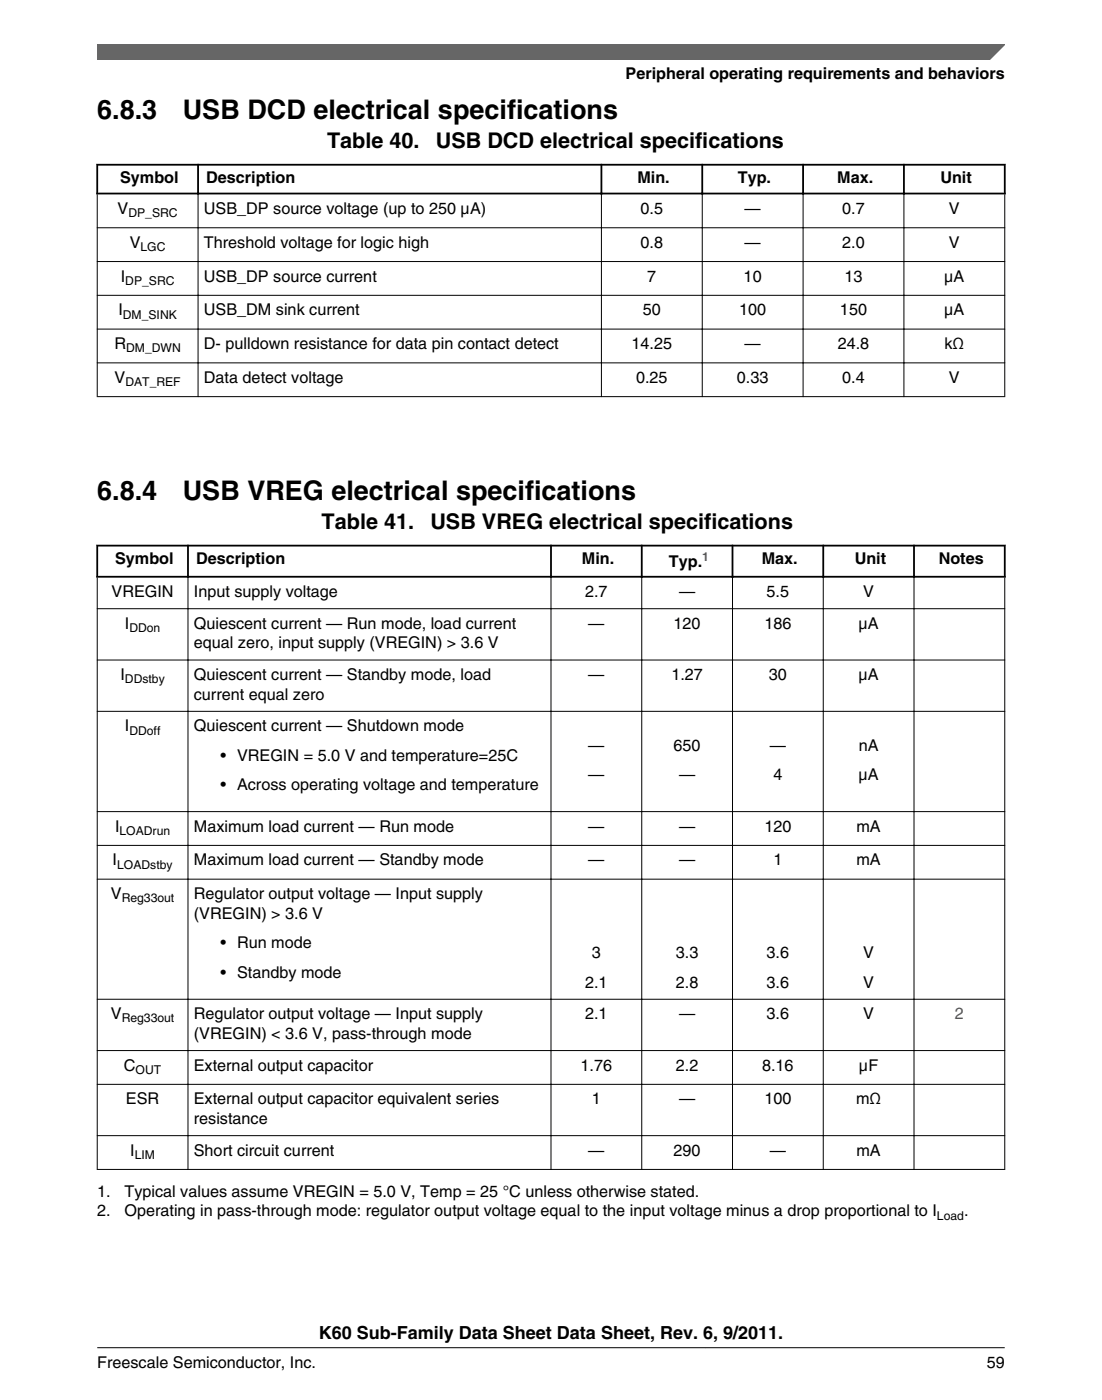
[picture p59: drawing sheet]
<svg xmlns="http://www.w3.org/2000/svg" width="216mm" height="274mm" viewBox="0 0 216 274" stroke-linecap="round" stroke-linejoin="round" font-family="sans-serif">
<defs><g id="words">
<g font-size="5.3">
<text x="19" y="23.2">6.8.3</text>
<text x="35.8" y="23.2">USB DCD electrical specifications</text>
<text x="19" y="97.9">6.8.4</text>
<text x="35.8" y="97.9">USB VREG electrical specifications</text>
</g>
<g font-size="4.2">
<text x="64.1" y="29">Table 40.</text>
<text x="85.4" y="29">USB DCD electrical specifications</text>
<text x="63" y="103.6">Table 41.</text>
<text x="84.3" y="103.6">USB VREG electrical specifications</text>
</g>
<text font-size="3.5" x="62.5" y="262.3">K60 Sub-Family Data Sheet Data Sheet, Rev. 6, 9/2011.</text>
<g font-size="3.2">
<text x="122.6" y="15.5">Peripheral operating requirements and behaviors</text>
<text x="23.5" y="35.9">Symbol</text>
<text x="40.4" y="35.9">Description</text>
<text x="124.9" y="35.9">Min.</text>
<text x="144.5" y="35.9">Typ.</text>
<text x="164" y="35.9">Max.</text>
<text x="184.2" y="35.9">Unit</text>
<text x="23" y="41.9">V</text>
<text x="40" y="41.9">USB_DP source voltage (up to 250 μA)</text>
<text x="125.5" y="41.9">0.5</text>
<text x="145.9" y="41.9">—</text>
<text x="165" y="41.9">0.7</text>
<text x="185.9" y="41.9">V</text>
<text x="25.4" y="48.5">V</text>
<text x="40" y="48.5">Threshold voltage for logic high</text>
<text x="125.5" y="48.5">0.8</text>
<text x="145.9" y="48.5">—</text>
<text x="165" y="48.5">2.0</text>
<text x="185.9" y="48.5">V</text>
<text x="23.7" y="55.2">I</text>
<text x="40" y="55.2">USB_DP source current</text>
<text x="126.8" y="55.2">7</text>
<text x="145.7" y="55.2">10</text>
<text x="165.5" y="55.2">13</text>
<text x="185" y="55.2">μA</text>
<text x="23.2" y="61.8">I</text>
<text x="40" y="61.8">USB_DM sink current</text>
<text x="125.9" y="61.8">50</text>
<text x="144.8" y="61.8">100</text>
<text x="164.6" y="61.8">150</text>
<text x="185" y="61.8">μA</text>
<text x="22.4" y="68.4">R</text>
<text x="40" y="68.4">D- pulldown resistance for data pin contact detect</text>
<text x="123.7" y="68.4">14.25</text>
<text x="145.9" y="68.4">—</text>
<text x="164.1" y="68.4">24.8</text>
<text x="185" y="68.4">kΩ</text>
<text x="22.4" y="75">V</text>
<text x="40" y="75">Data detect voltage</text>
<text x="124.6" y="75">0.25</text>
<text x="144.4" y="75">0.33</text>
<text x="165" y="75">0.4</text>
<text x="185.9" y="75">V</text>
<text x="22.6" y="110.6">Symbol</text>
<text x="38.4" y="110.6">Description</text>
<text x="114" y="110.6">Min.</text>
<text x="131" y="111">Typ.</text>
<text x="149.2" y="110.6">Max.</text>
<text x="167.4" y="110.6">Unit</text>
<text x="183.9" y="110.6">Notes</text>
<text x="21.9" y="117">VREGIN</text>
<text x="38" y="117">Input supply voltage</text>
<text x="114.6" y="117">2.7</text>
<text x="133" y="117">—</text>
<text x="150.2" y="117">5.5</text>
<text x="169.1" y="117">V</text>
<text x="24.5" y="123.2">I</text>
<text x="38" y="123.2">Quiescent current — Run mode, load current</text>
<text x="115.3" y="123.2">—</text>
<text x="132" y="123.2">120</text>
<text x="149.8" y="123.2">186</text>
<text x="168.2" y="123.2">μA</text>
<text x="38" y="127.1">equal zero, input supply (VREGIN) &gt; 3.6 V</text>
<text x="23.6" y="133.2">I</text>
<text x="38" y="133.2">Quiescent current — Standby mode, load</text>
<text x="38" y="137.1">current equal zero</text>
<text x="115.3" y="133.2">—</text>
<text x="131.5" y="133.2">1.27</text>
<text x="150.6" y="133.2">30</text>
<text x="168.2" y="133.2">μA</text>
<text x="24.5" y="143.3">I</text>
<text x="38" y="143.3">Quiescent current — Shutdown mode</text>
<text x="43.2" y="149.1">• VREGIN = 5.0 V and temperature=25C</text>
<text x="115.3" y="147.1">—</text>
<text x="132" y="147.1">650</text>
<text x="150.8" y="147.1">—</text>
<text x="168.2" y="147.1">nA</text>
<text x="43.2" y="154.9">• Across operating voltage and temperature</text>
<text x="115.3" y="152.9">—</text>
<text x="133" y="152.9">—</text>
<text x="151.5" y="152.9">4</text>
<text x="168.2" y="152.9">μA</text>
<text x="22.5" y="162.9">I</text>
<text x="38" y="162.9">Maximum load current — Run mode</text>
<text x="115.3" y="162.9">—</text>
<text x="133" y="162.9">—</text>
<text x="149.8" y="162.9">120</text>
<text x="167.8" y="162.9">mA</text>
<text x="22.1" y="169.6">I</text>
<text x="38" y="169.6">Maximum load current — Standby mode</text>
<text x="115.3" y="169.6">—</text>
<text x="133" y="169.6">—</text>
<text x="151.5" y="169.6">1</text>
<text x="167.8" y="169.6">mA</text>
<text x="21.7" y="176.2">V</text>
<text x="38" y="176.2">Regulator output voltage — Input supply</text>
<text x="38" y="180.1">(VREGIN) &gt; 3.6 V</text>
<text x="43.2" y="185.8">• Run mode</text>
<text x="43.2" y="191.6">• Standby mode</text>
<text x="116" y="187.7">3</text>
<text x="132.4" y="187.7">3.3</text>
<text x="150.2" y="187.7">3.6</text>
<text x="169.1" y="187.7">V</text>
<text x="114.6" y="193.5">2.1</text>
<text x="132.4" y="193.5">2.8</text>
<text x="150.2" y="193.5">3.6</text>
<text x="169.1" y="193.5">V</text>
<text x="21.7" y="199.7">V</text>
<text x="38" y="199.7">Regulator output voltage — Input supply</text>
<text x="38" y="203.6">(VREGIN) &lt; 3.6 V, pass-through mode</text>
<text x="114.6" y="199.7">2.1</text>
<text x="133" y="199.7">—</text>
<text x="150.2" y="199.7">3.6</text>
<text x="169.1" y="199.7">V</text>
<text x="24.3" y="209.8">C</text>
<text x="38" y="209.8">External output capacitor</text>
<text x="113.8" y="209.8">1.76</text>
<text x="132.4" y="209.8">2.2</text>
<text x="149.3" y="209.8">8.16</text>
<text x="168.3" y="209.8">μF</text>
<text x="24.7" y="216.4">ESR</text>
<text x="38" y="216.4">External output capacitor equivalent series</text>
<text x="38" y="220.3">resistance</text>
<text x="116" y="216.4">1</text>
<text x="133" y="216.4">—</text>
<text x="149.8" y="216.4">100</text>
<text x="167.7" y="216.4">mΩ</text>
<text x="25.5" y="226.4">I</text>
<text x="38" y="226.4">Short circuit current</text>
<text x="115.3" y="226.4">—</text>
<text x="132" y="226.4">290</text>
<text x="150.8" y="226.4">—</text>
<text x="167.8" y="226.4">mA</text>
<text x="19" y="234.5">1.</text>
<text x="19.1" y="238.3">2.</text>
<text x="24.4" y="234.5">Typical values assume VREGIN = 5.0 V, Temp = 25 °C unless otherwise stated.</text>
<text x="24.4" y="238.3">Operating in pass-through mode: regulator output voltage equal to the input voltage minus a drop proportional to I</text>
<text x="188.9" y="238.3">.</text>
<text x="19" y="268">Freescale Semiconductor, Inc.</text>
<text x="193.3" y="268">59</text>
</g>
<text font-size="3.2" fill="#00f" x="187.1" y="199.7">2</text>
<g font-size="2.4">
<text x="25.2" y="42.6">DP_SRC</text>
<text x="27.5" y="49.2">LGC</text>
<text x="24.5" y="55.8">DP_SRC</text>
<text x="24.1" y="62.4">DM_SINK</text>
<text x="24.7" y="69">DM_DWN</text>
<text x="24.6" y="75.6">DAT_REF</text>
<text x="25.3" y="123.8">DDon</text>
<text x="24.5" y="133.9">DDstby</text>
<text x="25.3" y="143.9">DDoff</text>
<text x="23.4" y="163.6">LOADrun</text>
<text x="23" y="170.2">LOADstby</text>
<text x="23.8" y="176.8">Reg33out</text>
<text x="23.8" y="200.3">Reg33out</text>
<text x="26.6" y="210.4">OUT</text>
<text x="26.4" y="227.1">LIM</text>
<text x="183.6" y="239">Load</text>
</g>
<text font-size="2.4" fill="#00f" x="137.6" y="110">1</text>
</g></defs>
<path d="M18.9 32.3h178.1M18.9 37.9h178.1M19 32.1v6M38.8 32.1v6M117.8 32.1v6M137.6 32.1v6M157.3 32.1v6M177.1 32.1v6M196.8 32.1v6" fill="none" stroke="#000" stroke-width=".35"/>
<g fill="none" stroke="#000" stroke-width=".2">
<path d="M19 38.1v39.7M38.8 37.7v40.1M117.8 37.7v40.1M137.6 37.7v40.1M157.3 37.7v40.1M177.1 37.7v40.1M196.8 38.1v39.7M19 44.6h177.9M19 51.2h177.9M19 57.9h177.9M19 64.5h177.9M19 71.1h177.9"/>
<path d="M19 77.7h177.9"/>
</g>
<g fill="#fff">
<path d="M19 100h177.8v131h-177.8z" fill-rule="evenodd"/>
<path d="M19.2 107.1h17.5v5.7h-17.5z" fill-rule="evenodd"/>
<path d="M37 107.1h70.8v5.7h-70.8z" fill-rule="evenodd"/>
<path d="M108.1 107.1h17.5v5.7h-17.5z" fill-rule="evenodd"/>
<path d="M125.9 107.1h17.4v5.7h-17.4z" fill-rule="evenodd"/>
<path d="M143.7 107.1h17.4v5.7h-17.4z" fill-rule="evenodd"/>
<path d="M161.5 107.1h17.4v5.7h-17.4z" fill-rule="evenodd"/>
<path d="M179.2 107.1h17.5v5.7h-17.5z" fill-rule="evenodd"/>
<path d="M19.1 113.2h17.6v6h-17.6z" fill-rule="evenodd"/>
<path d="M36.9 113.2h71v6h-71z" fill-rule="evenodd"/>
<path d="M108 113.2h17.6v6h-17.6z" fill-rule="evenodd"/>
<path d="M125.8 113.2h17.6v6h-17.6z" fill-rule="evenodd"/>
<path d="M143.6 113.2h17.6v6h-17.6z" fill-rule="evenodd"/>
<path d="M161.4 113.2h17.6v6h-17.6z" fill-rule="evenodd"/>
<path d="M179.2 113.2h17.6v6h-17.6z" fill-rule="evenodd"/>
<path d="M19.1 119.4h17.6v9.8h-17.6z" fill-rule="evenodd"/>
<path d="M36.9 119.4h71v9.8h-71z" fill-rule="evenodd"/>
<path d="M108 119.4h17.6v9.8h-17.6z" fill-rule="evenodd"/>
<path d="M125.8 119.4h17.6v9.8h-17.6z" fill-rule="evenodd"/>
<path d="M143.6 119.4h17.6v9.8h-17.6z" fill-rule="evenodd"/>
<path d="M161.4 119.4h17.6v9.8h-17.6z" fill-rule="evenodd"/>
<path d="M179.2 119.4h17.6v9.8h-17.6z" fill-rule="evenodd"/>
<path d="M19.1 129.4h17.6v9.9h-17.6z" fill-rule="evenodd"/>
<path d="M36.9 129.4h71v9.9h-71z" fill-rule="evenodd"/>
<path d="M108 129.4h17.6v9.9h-17.6z" fill-rule="evenodd"/>
<path d="M125.8 129.4h17.6v9.9h-17.6z" fill-rule="evenodd"/>
<path d="M143.6 129.4h17.6v9.9h-17.6z" fill-rule="evenodd"/>
<path d="M161.4 129.4h17.6v9.9h-17.6z" fill-rule="evenodd"/>
<path d="M179.2 129.4h17.6v9.9h-17.6z" fill-rule="evenodd"/>
<path d="M19.1 139.5h17.6v19.4h-17.6z" fill-rule="evenodd"/>
<path d="M36.9 139.5h71v19.4h-71z" fill-rule="evenodd"/>
<path d="M108 139.5h17.6v19.4h-17.6z" fill-rule="evenodd"/>
<path d="M125.8 139.5h17.6v19.4h-17.6z" fill-rule="evenodd"/>
<path d="M143.6 139.5h17.6v19.4h-17.6z" fill-rule="evenodd"/>
<path d="M161.4 139.5h17.6v19.4h-17.6z" fill-rule="evenodd"/>
<path d="M179.2 139.5h17.6v19.4h-17.6z" fill-rule="evenodd"/>
<path d="M19.1 159.1h17.6v6.5h-17.6z" fill-rule="evenodd"/>
<path d="M36.9 159.1h71v6.5h-71z" fill-rule="evenodd"/>
<path d="M108 159.1h17.6v6.5h-17.6z" fill-rule="evenodd"/>
<path d="M125.8 159.1h17.6v6.5h-17.6z" fill-rule="evenodd"/>
<path d="M143.6 159.1h17.6v6.5h-17.6z" fill-rule="evenodd"/>
<path d="M161.4 159.1h17.6v6.5h-17.6z" fill-rule="evenodd"/>
<path d="M179.2 159.1h17.6v6.5h-17.6z" fill-rule="evenodd"/>
<path d="M19.1 165.7h17.6v6.5h-17.6z" fill-rule="evenodd"/>
<path d="M36.9 165.7h71v6.5h-71z" fill-rule="evenodd"/>
<path d="M108 165.7h17.6v6.5h-17.6z" fill-rule="evenodd"/>
<path d="M125.8 165.7h17.6v6.5h-17.6z" fill-rule="evenodd"/>
<path d="M143.6 165.7h17.6v6.5h-17.6z" fill-rule="evenodd"/>
<path d="M161.4 165.7h17.6v6.5h-17.6z" fill-rule="evenodd"/>
<path d="M179.2 165.7h17.6v6.5h-17.6z" fill-rule="evenodd"/>
<path d="M19.1 172.4h17.6v23.3h-17.6z" fill-rule="evenodd"/>
<path d="M36.9 172.4h71v23.3h-71z" fill-rule="evenodd"/>
<path d="M108 172.4h17.6v23.3h-17.6z" fill-rule="evenodd"/>
<path d="M125.8 172.4h17.6v23.3h-17.6z" fill-rule="evenodd"/>
<path d="M143.6 172.4h17.6v23.3h-17.6z" fill-rule="evenodd"/>
<path d="M161.4 172.4h17.6v23.3h-17.6z" fill-rule="evenodd"/>
<path d="M179.2 172.4h17.6v23.3h-17.6z" fill-rule="evenodd"/>
<path d="M19.1 195.9h17.6v9.9h-17.6z" fill-rule="evenodd"/>
<path d="M36.9 195.9h71v9.9h-71z" fill-rule="evenodd"/>
<path d="M108 195.9h17.6v9.9h-17.6z" fill-rule="evenodd"/>
<path d="M125.8 195.9h17.6v9.9h-17.6z" fill-rule="evenodd"/>
<path d="M143.6 195.9h17.6v9.9h-17.6z" fill-rule="evenodd"/>
<path d="M161.4 195.9h17.6v9.9h-17.6z" fill-rule="evenodd"/>
<path d="M179.2 195.9h17.6v9.9h-17.6z" fill-rule="evenodd"/>
<path d="M19.1 205.9h17.6v6.5h-17.6z" fill-rule="evenodd"/>
<path d="M36.9 205.9h71v6.5h-71z" fill-rule="evenodd"/>
<path d="M108 205.9h17.6v6.5h-17.6z" fill-rule="evenodd"/>
<path d="M125.8 205.9h17.6v6.5h-17.6z" fill-rule="evenodd"/>
<path d="M143.6 205.9h17.6v6.5h-17.6z" fill-rule="evenodd"/>
<path d="M161.4 205.9h17.6v6.5h-17.6z" fill-rule="evenodd"/>
<path d="M179.2 205.9h17.6v6.5h-17.6z" fill-rule="evenodd"/>
<path d="M19.1 212.6h17.6v9.8h-17.6z" fill-rule="evenodd"/>
<path d="M36.9 212.6h71v9.8h-71z" fill-rule="evenodd"/>
<path d="M108 212.6h17.6v9.8h-17.6z" fill-rule="evenodd"/>
<path d="M125.8 212.6h17.6v9.8h-17.6z" fill-rule="evenodd"/>
<path d="M143.6 212.6h17.6v9.8h-17.6z" fill-rule="evenodd"/>
<path d="M161.4 212.6h17.6v9.8h-17.6z" fill-rule="evenodd"/>
<path d="M179.2 212.6h17.6v9.8h-17.6z" fill-rule="evenodd"/>
<path d="M19.1 222.6h17.6v6.5h-17.6z" fill-rule="evenodd"/>
<path d="M36.9 222.6h71v6.5h-71z" fill-rule="evenodd"/>
<path d="M108 222.6h17.6v6.5h-17.6z" fill-rule="evenodd"/>
<path d="M125.8 222.6h17.6v6.5h-17.6z" fill-rule="evenodd"/>
<path d="M143.6 222.6h17.6v6.5h-17.6z" fill-rule="evenodd"/>
<path d="M161.4 222.6h17.6v6.5h-17.6z" fill-rule="evenodd"/>
<path d="M179.2 222.6h17.6v6.5h-17.6z" fill-rule="evenodd"/>
</g>
<path d="M18.9 106.9h178.1M18.9 113h178.1M19 106.7v6.5M36.8 106.7v6.5M107.9 106.7v6.5M125.7 106.7v6.5M143.5 106.7v6.5M161.3 106.7v6.5M179.1 106.7v6.5M196.8 106.7v6.5" fill="none" stroke="#000" stroke-width=".35"/>
<g fill="none" stroke="#000" stroke-width=".2">
<path d="M19 119.3h177.9M19 113.2v116M36.8 112.8v116.4M107.9 112.8v116.4M125.7 112.8v116.4M143.5 112.8v116.4M161.3 112.8v116.4M179.1 112.8v116.4M196.8 113.2v116M19 129.3h177.9M19 139.4h177.9M19 159h177.9"/>
<path d="M19 165.6h177.9M19 172.3h177.9M19 195.8h177.9M19 205.9h177.9M19 212.5h177.9M19 222.5h177.9M19 229.1h177.9"/>
</g>
<path d="M19.1 8.7h177.8l-5.7 3h-172.1z" fill="#666"/>
<path d="M19.1 11.7v-3h177.8l-3.1 3" fill="none" stroke="#666" stroke-width=".28"/>
<path d="M19 264.1h177.8" fill="none" stroke="#000" stroke-width=".2"/>
<use href="#words"/>
</svg>
